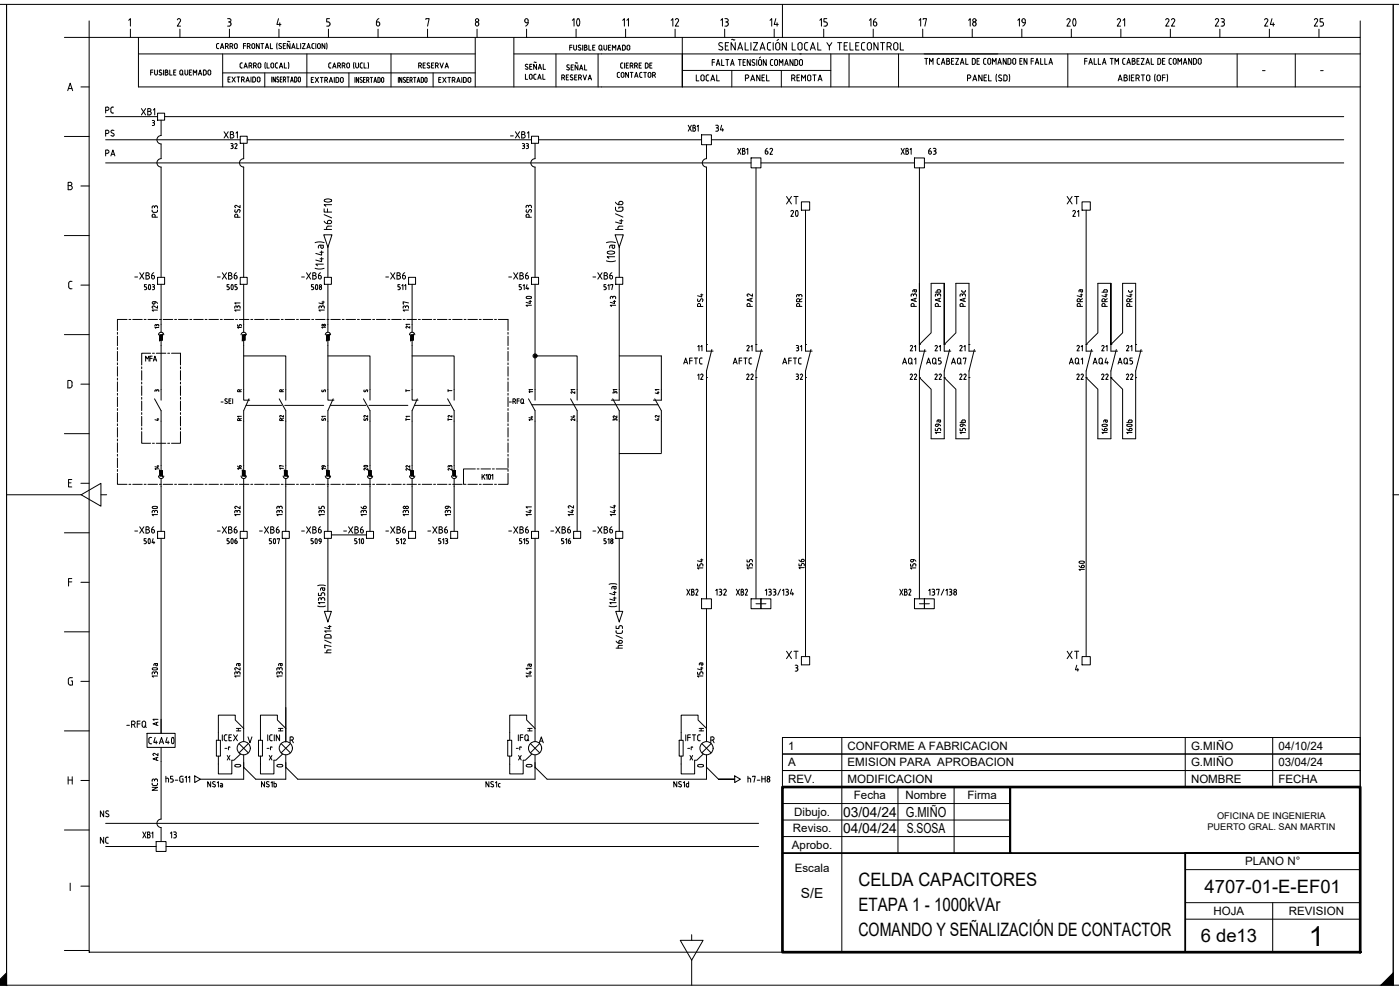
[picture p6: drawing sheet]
<svg xmlns="http://www.w3.org/2000/svg" width="420mm" height="297mm" viewBox="0 0 420 297" stroke-linecap="round" stroke-linejoin="round" font-family="sans-serif">
<defs><g id="words">
<text font-size="8.3" x="392.8" y="283.7">1</text>
<g font-size="7.5">
<text x="168.6" y="9.9">10</text>
<text x="317.5" y="9.9">20</text>
</g>
<text font-size="7.1" x="234.9" y="67">20</text>
<g font-size="6.6">
<text x="30.3" y="43">PS</text>
<text x="161.2" y="93.1" transform="rotate(-90 161.2 93.1)">140</text>
<text x="49" y="156.3" transform="rotate(-90 49 156.3)">130</text>
<text x="327" y="172.5" transform="rotate(-90 327 172.5)">160</text>
<text x="28.9" y="247.3">NS</text>
</g>
<g font-size="6.2">
<text x="41.3" y="88.9">503</text>
<text x="66" y="88.9">505</text>
<text x="91.4" y="88.9">508</text>
<text x="40.9" y="165.1">504</text>
<text x="66" y="165.1">506</text>
<text x="78.7" y="165.1">507</text>
<text x="91" y="165.1">509</text>
<text x="105.1" y="165.1">510</text>
</g>
<g font-size="5.7">
<text x="154.9" y="9.2">9</text>
<text x="200" y="9.2">12</text>
<text x="230" y="9.2">14</text>
<text x="259.6" y="9.2">16</text>
<text x="274.5" y="9.2">17</text>
<text x="289.3" y="9.2">18</text>
<text x="304.1" y="9.2">19</text>
<text x="348.5" y="9.2">22</text>
<text x="363.4" y="9.2">23</text>
<text x="378.2" y="9.2">24</text>
<text x="393.3" y="9.2">25</text>
<text x="234.9" y="199">XT</text>
<text x="318.9" y="199">XT</text>
</g>
<g font-size="5.5">
<text x="257.6" y="265.9">CELDA CAPACITORES</text>
<text x="361.5" y="267.9">4707-01-E-EF01</text>
<text x="257.6" y="273.3">ETAPA 1 - 1000kVAr</text>
<text x="257.6" y="280.7">COMANDO Y SEÑALIZACIÓN DE CONTACTOR</text>
<text x="360.4" y="282.7">6 de13</text>
</g>
<g font-size="5.3">
<text x="219.4" y="9.2" transform="rotate(-90 219.4 9.2)">13</text>
<text x="249.1" y="9.2" transform="rotate(-90 249.1 9.2)">15</text>
<text x="338.3" y="9.2" transform="rotate(-90 338.3 9.2)">21</text>
<text x="234.9" y="62.4">XT</text>
<text x="318.9" y="62.4">XT</text>
<text x="187.7" y="70.2" transform="rotate(-90 187.7 70.2)">h4/G6</text>
<text x="114.7" y="85">-XB6</text>
<text x="151.3" y="85">-XB6</text>
<text x="176.7" y="85">-XB6</text>
<text x="107.6" y="128.1">S2</text>
<text x="111.8" y="142.9" transform="rotate(-90 111.8 142.9)">20</text>
<text x="114.7" y="161.2">-XB6</text>
<text x="127" y="161.2">-XB6</text>
<text x="151.3" y="161.2">-XB6</text>
<text x="164" y="161.2">-XB6</text>
<text x="176.7" y="161.2">-XB6</text>
</g>
<g font-size="4.9">
<text x="189.4" y="9.2" transform="rotate(-90 189.4 9.2)">11</text>
<text x="207.8" y="25.4">LOCAL</text>
<text x="222.6" y="25.4">PANEL</text>
<text x="236.4" y="25.4">REMOTA</text>
<text x="30.3" y="35.3">PC</text>
<text x="41.3" y="35.6">XB1</text>
<text x="205.3" y="40.6">XB1</text>
<text x="213.4" y="40.6">34</text>
<text x="30.3" y="48">PA</text>
<text x="66" y="42.7">XB1</text>
<text x="220.1" y="47.6">XB1</text>
<text x="228.6" y="47.6">62</text>
<text x="269.2" y="47.6">XB1</text>
<text x="277.6" y="47.6">63</text>
<text x="324.6" y="66.3" transform="rotate(-90 324.6 66.3)">21</text>
<text x="226.8" y="93.1" transform="rotate(-90 226.8 93.1)">PA2</text>
<text x="241.7" y="93.1" transform="rotate(-90 241.7 93.1)">PR3</text>
<text x="283.3" y="93.1" transform="rotate(-90 283.3 93.1)">PA3b</text>
<text x="290.7" y="93.1" transform="rotate(-90 290.7 93.1)">PA3c</text>
<text x="326" y="93.1" transform="rotate(-90 326 93.1)">PR4a</text>
<text x="333.4" y="93.1" transform="rotate(-90 333.4 93.1)">PR4b</text>
<text x="340.8" y="93.1" transform="rotate(-90 340.8 93.1)">PR4c</text>
<text x="286.8" y="106.5">21</text>
<text x="42.3" y="109.7">MFA</text>
<text x="203.9" y="110.4">AFTC</text>
<text x="218.7" y="110.4">AFTC</text>
<text x="233.5" y="110.4">AFTC</text>
<text x="269.5" y="110.4">AQ1</text>
<text x="276.9" y="110.4">AQ5</text>
<text x="284.3" y="110.4">AQ7</text>
<text x="319.6" y="110.4">AQ1</text>
<text x="326.7" y="110.4">AQ4</text>
<text x="334.4" y="110.4">AQ5</text>
<text x="94.9" y="128.1">S1</text>
<text x="167.2" y="164.4">516</text>
<text x="226.8" y="172.2" transform="rotate(-90 226.8 172.2)">155</text>
<text x="242.4" y="171.8" transform="rotate(-90 242.4 171.8)">156</text>
<text x="275.9" y="172.2" transform="rotate(-90 275.9 172.2)">159</text>
<text x="205" y="179.9">XB2</text>
<text x="213.4" y="179.9">132</text>
<text x="219.8" y="179.9">XB2</text>
<text x="268.8" y="179.9">XB2</text>
<text x="100.2" y="197.2" transform="rotate(-90 100.2 197.2)">h7/D14</text>
<text x="36.7" y="219.4">-RFQ</text>
<text x="28.9" y="254.4">NC</text>
<text x="41.6" y="252.6">XB1</text>
<text x="49.7" y="252.6">13</text>
</g>
<g font-size="4.4">
<text x="68.1" y="45.9">32</text>
<text x="155.6" y="45.9">33</text>
<text x="48" y="66.3" transform="rotate(-90 48 66.3)">PC3</text>
<text x="154.5" y="88.2">514</text>
<text x="179.9" y="88.2">517</text>
<text x="98.1" y="94.5" transform="rotate(-90 98.1 94.5)">134</text>
<text x="185.6" y="93.1" transform="rotate(-90 185.6 93.1)">143</text>
<text x="275.9" y="93.1" transform="rotate(-90 275.9 93.1)">PA3a</text>
<text x="211.7" y="106.5" transform="rotate(-90 211.7 106.5)">11</text>
<text x="226.5" y="106.5" transform="rotate(-90 226.5 106.5)">21</text>
<text x="241.3" y="106.5" transform="rotate(-90 241.3 106.5)">31</text>
<text x="275.5" y="106.5" transform="rotate(-90 275.5 106.5)">21</text>
<text x="282.9" y="106.5" transform="rotate(-90 282.9 106.5)">21</text>
<text x="325.6" y="106.5" transform="rotate(-90 325.6 106.5)">21</text>
<text x="333" y="106.5" transform="rotate(-90 333 106.5)">21</text>
<text x="340.4" y="106.5" transform="rotate(-90 340.4 106.5)">21</text>
<text x="94.9" y="119.2">S</text>
<text x="107.6" y="119.2">S</text>
<text x="208.1" y="115">12</text>
<text x="223" y="115">22</text>
<text x="237.8" y="115">32</text>
<text x="272" y="115">22</text>
<text x="279.4" y="115">22</text>
<text x="286.8" y="115">22</text>
<text x="322.1" y="115">22</text>
<text x="329.5" y="115">22</text>
<text x="336.9" y="115">22</text>
<text x="82.5" y="127.4">R2</text>
<text x="170" y="127.4">24</text>
<text x="45.2" y="142.2">14</text>
<text x="82.5" y="142.2">17</text>
<text x="98.1" y="155.9" transform="rotate(-90 98.1 155.9)">135</text>
<text x="110.8" y="155.9" transform="rotate(-90 110.8 155.9)">136</text>
<text x="172.9" y="155.9" transform="rotate(-90 172.9 155.9)">142</text>
<text x="185.6" y="155.9" transform="rotate(-90 185.6 155.9)">144</text>
<text x="154.5" y="164.4">515</text>
<text x="179.9" y="164.4">518</text>
<text x="211.7" y="172.2" transform="rotate(-90 211.7 172.2)">154</text>
<text x="48.3" y="219.1" transform="rotate(-90 48.3 219.1)">A1</text>
<text x="48.3" y="229.3" transform="rotate(-90 48.3 229.3)">A2</text>
<text x="48" y="238.5" transform="rotate(-90 48 238.5)">NC3</text>
</g>
<g font-size="4.2">
<text x="253" y="245.1">03/04/24</text>
<text x="271.8" y="245.1">G.MIÑO</text>
<text x="253" y="250">04/04/24</text>
<text x="272.1" y="250">S.SOSA</text>
<text x="240.4" y="269.3">S/E</text>
</g>
<g font-size="4">
<text x="45.2" y="99.8">13</text>
<text x="73.4" y="99.8" transform="rotate(-90 73.4 99.8)">15</text>
<text x="98.4" y="99.8" transform="rotate(-90 98.4 99.8)">18</text>
<text x="123.8" y="99.8" transform="rotate(-90 123.8 99.8)">21</text>
<text x="170" y="119.2">21</text>
<text x="185.9" y="119.2" transform="rotate(-90 185.9 119.2)">31</text>
<text x="195.4" y="119.2">41</text>
<text x="70.2" y="127.4">R1</text>
<text x="120.6" y="127.4">T1</text>
<text x="136.5" y="127.4" transform="rotate(-90 136.5 127.4)">T2</text>
<text x="157.7" y="127.4">14</text>
<text x="185.9" y="127.4" transform="rotate(-90 185.9 127.4)">32</text>
<text x="198.6" y="127.4" transform="rotate(-90 198.6 127.4)">42</text>
<text x="73.4" y="142.2" transform="rotate(-90 73.4 142.2)">16</text>
<text x="95.2" y="142.2">19</text>
<text x="123.8" y="142.2" transform="rotate(-90 123.8 142.2)">22</text>
<text x="136.5" y="142.2" transform="rotate(-90 136.5 142.2)">23</text>
</g>
<g font-size="3.5">
<text x="70.2" y="118.9">R</text>
<text x="82.5" y="118.9">R</text>
<text x="120.6" y="118.9">T</text>
<text x="133.3" y="118.9">T</text>
<text x="157.7" y="118.9">11</text>
<text x="45.2" y="127.4">4</text>
<text x="69.8" y="220.5">H</text>
<text x="82.2" y="220.5">H</text>
<text x="157" y="220.5">H</text>
<text x="208.5" y="220.5">H</text>
<text x="66.3" y="226.1">-r</text>
<text x="79" y="226.1">-r</text>
<text x="153.8" y="226.1">-r</text>
<text x="205.3" y="226.1">-r</text>
<text x="236.6" y="225">1</text>
<text x="254.4" y="225">CONFORME A FABRICACION</text>
<text x="357.4" y="225">G.MIÑO</text>
<text x="383.7" y="225">04/10/24</text>
<text x="236.6" y="230">A</text>
<text x="254.4" y="230">EMISION PARA APROBACION</text>
<text x="357.4" y="230">G.MIÑO</text>
<text x="383.7" y="230">03/04/24</text>
<text x="236.6" y="234.9">REV.</text>
<text x="254.4" y="234.9">MODIFICACION</text>
<text x="256.3" y="239.9">Fecha</text>
<text x="271.8" y="239.9">Nombre</text>
<text x="290.3" y="239.9">Firma</text>
<text x="357.4" y="234.9">NOMBRE</text>
<text x="383.7" y="234.9">FECHA</text>
<text x="238.4" y="244.7">Dibujo.</text>
<text x="238" y="249.7">Reviso.</text>
<text x="237.7" y="254.6">Aprobo.</text>
<text x="238.5" y="261.6">Escala</text>
<text x="373.7" y="259.7">PLANO N°</text>
<text x="364.2" y="274.5">HOJA</text>
<text x="386.8" y="274.5">REVISION</text>
</g>
<text font-size="3.1" x="45.2" y="118.5">3</text>
<g font-size="2.8">
<text x="365.3" y="245.6">OFICINA DE INGENIERIA</text>
<text x="362.4" y="248.9">PUERTO GRAL. SAN MARTIN</text>
</g>
<g font-size="2.6">
<text x="377.8" y="22.6">-</text>
<text x="395.1" y="22.6">-</text>
</g>
</g></defs>
<!-- layer: 0 -->
<g fill="none" stroke="#000" stroke-width=".3">
<path d="M41.6 16.2h101M41.6 11.2v14.9M65.7 13.1h-.5l-.2 .3 .1 1 .6 .2M66.1 14.6l.6-1.5 .5 1.5M66.3 14.2h.7M66.8 16.2v9.9M67.7 13.9l.6-.1 .2-.5-.8-.2v1.5M68.2 13.9l.3 .7M69 13.9l.7-.1 .1-.5-.8-.2v1.5M69.5 13.9l.4 .7M70.4 13.3l.4-.2 .3 .2 .1 .9-.2 .3-.6-.1zM72.1 19.3v.7"/>
<path d="M72.4 18.9h.3M72.4 18.9l-.3 .4M73.1 13.7h.6M73.4 20h.7M73.7 13.1h-.6v1.5M74.2 13.9l.7-.1 .1-.5-.8-.2v1.5M74.7 19.7l.8-.2-.1-.6h-.7v1.5M74.7 13.9l.4 .7M75.2 19.7l.4 .7M75.6 13.5v.7M75.6 13.5l.2-.4h.4l.2 1.1-.4 .4-.4-.4M76.1 19.7l.8-.2-.2-.6h-.6v1.5"/>
<path d="M76.6 19.7l.3 .7M77.5 19.1l.4-.2 .3 .2 .1 .9-.2 .3-.6-.1zM77.8 13.1v1.5l-.9-1.5v1.5M78.3 13.1h.8M78.7 13.1v1.5M79.6 14.6l.5-1.5 .5 1.5M79.6 18.7l-.1 .8 .1 1.1M79.8 14.2h.7M80.1 18.9v1.5h.7M81.2 13.1v1.5h.6M81.4 19.1l.3-.2 .4 .2v.9l-.2 .3-.5-.1zM83.2 12.9l-.2 .7 .2 1.1"/>
<path d="M83.3 18.9h-.4l-.2 .4v.9l.6 .2M83.9 13.7l.4 .2a.41 .41 0 0 1 0 .7 .41 .41 0 0 1-.6-.2M84 20h.7M84.5 13.1l-.7 .1 .1 .5M85 13.7h.5M85.3 18.9v1.5h.7M85.7 13.1h-.7v1.5h.7M86.3 12.5h.3M86.5 18.7l.2 .8-.2 1.1M86.6 12.5h.4M87 13.1v1.5l-.8-1.5v1.5M87.5 14.6l.6-1.5 .5 1.5"/>
<path d="M87.7 14.2h.7M89.1 13.1v1.5h.6M90.2 13.1v1.5M90.7 13.1h.9l-.9 1.5h.9M92.1 14.6l.5-1.5 .5 1.5M92.1 16.2v9.9M92.2 14.2h.8M94.3 13.1h-.5l-.2 .3 .1 1 .6 .2M94.8 13.1v1.5M95.4 13.3l.3-.2 .4 .2v.9l-.2 .3-.5-.1zM97.5 13.1v1.5l-.9-1.5v1.5M98 12.9l.2 .7-.2 1.1"/>
<path d="M99.3 18.9h-.4l-.2 .4v.9l.6 .2M100 20h.7M101.3 19.7h.5M101.8 18.9h-.5v1.5M101.8 18.9l.4 .4-.4 .4M101.9 19.7l.3 .7M102.7 19.7h.4M103.1 18.9h-.4v1.5M103.1 18.9l.4 .4-.4 .4M103.2 19.7l.3 .7M104.1 19.1l.4-.2 .3 .2 .1 .9-.2 .3-.6-.1zM106.3 18.7l-.2 .8 .2 1.1"/>
<path d="M106.7 18.9l.1 1.3 .4 .2 .3-.2 .1-1.3M108.8 18.9h-.5l-.2 .4 .1 .9 .6 .2M109.3 18.9v1.5h.6M110.4 18.7l.2 .8-.2 1.1M117.3 16.2v9.9M125.6 19.7l.8-.2-.1-.6h-.7v1.5M126.2 19.7l.3 .7M127 19.6h.5M127.7 18.9h-.7v1.5h.7M128.8 19.8a.42 .42 0 0 1 0 .6 .42 .42 0 0 1-.6-.2M128.9 19l-.5-.1-.2 .2 .1 .3 .5 .4M129.5 19.6h.5"/>
<path d="M130.2 18.9h-.7v1.5h.7M130.7 19.7h.4M131.1 18.9h-.4v1.5M131.1 18.9l.4 .4-.4 .4M131.2 19.7l.3 .7M132 18.9l.5 1.5 .6-1.5M133.7 20h.7M142.6 11.2v14.9M154.2 16.2h254M171 14.2h.7M171.7 13.6h-.7v1.5M172.2 13.6v1.2l.4 .2 .4-.4v-1"/>
<path d="M173.5 14.9l.5 .2M173.9 13.6l-.4 .4 .8 .6-.3 .4M173.9 13.5l.4 .1M174.9 13.6v1.5M175.4 14.2h.4M175.8 13.6h-.4v1.5h.4M175.8 14.2l.4 .4-.4 .4M175.8 13.5l.3 .4-.3 .3M176.7 13.6v1.5h.7M177.9 14.2h.5M178.6 13.6h-.7v1.5h.7M179.8 13.7l.4-.2 .3 .2 .1 .9-.2 .4-.6-.2z"/>
<path d="M180.3 14.7l.5 .4M181.3 13.6v1.2l.4 .2 .3-.2 .1-1.2M182.6 14.2h.5M183.3 13.6h-.7v1.5h.7M183.8 15.1v-1.5l.5 .8 .5-.8v1.5M185.3 15.1l.5-1.5 .5 1.5M185.4 14.6h.8M187.2 13.6h-.4v1.5h.4M187.2 13.5l.5 .5M187.7 14l-.1 .8-.4 .2M188.2 13.7l.4-.2 .4 .2v.9l-.2 .4-.6-.2zM204.8 11.2v14.9v-9.9"/>
<path d="M249.3 16.2v9.9M254.8 16.2v9.9M269.7 16.2v9.9M320.5 16.2v9.9M371.3 16.2v9.9M388.7 16.2v9.9M45.2 21.7h.7M45.9 21h-.7v1.5M46.4 21v1.1M46.4 22.1l.4 .4 .4-.4M47.2 21v1.1M47.9 21.7l.5 .2a.42 .42 0 0 1 0 .6 .42 .42 0 0 1-.7-.1"/>
<path d="M48.3 36.1l.1 4.6a1.27 1.27 0 0 0-1.3 1.2 1.27 1.27 0 0 0 1.2 1.3l.1 4.4a1.26 1.26 0 0 0-1.3 1.3 1.26 1.26 0 0 0 1.3 1.2l-.1 33.1M48.5 21.1h-.7l.2 .5M49.1 21v1.5M49.6 21l.7 .2v.3l-.3 .2 .4 .4-.2 .4h-.6zM49.6 21.7h.4M50.9 21v1.5h.7M52.1 21.7h.5M52.8 21h-.7v1.5h.7M54 21.4v.7M54 21.4l.4-.4 .4 .4M54 22.1l.4 .4 .4-.4M54.6 22.2l.4 .3"/>
<path d="M54.8 21.4v.7M55.5 21v1.1M55.5 22.1l.4 .4 .4-.4M56.3 21v1.1M56.8 21.7h.5M57.5 21h-.7v1.5h.7M58 22.5v-1.5l.5 .9 .5-.9v1.5M59.5 22.5l.5-1.5 .5 1.5M59.7 22.1h.7M61 21l.8 .2 .1 .9-.2 .3-.7 .1zM62.4 21.4v.7M62.4 21.4l.4-.4 .4 .4"/>
<path d="M62.4 22.1l.4 .4 .4-.4M63.2 21.4v.7M66.8 21.9h75.8M68.4 23.8h.5M69.1 23.1h-.7v1.5h.7M69.6 23.1l1 1.5M70.6 23.1l-1 1.5M71.1 23.1h.9M71.5 23.1v1.5M72.1 20l.3 .4M72.4 20.4h.3M72.5 23.9h.6l.2-.6-.8-.2v1.5"/>
<path d="M73 23.9l.3 .7M73.2 20.4l.5-1.5 .5 1.5M73.8 24.6l.5-1.5 .5 1.5M74 24.2h.7M75.3 23.1v1.5M75.8 23.1l.8 .2 .1 .8-.2 .4-.7 .1zM77.2 23.5v.7M77.2 23.5l.4-.4 .4 .4M77.2 24.2l.4 .4 .4-.4M78 23.5v.7M79.5 21.9v4.2M81.6 23.1v1.5"/>
<path d="M82.6 23.1v1.5l-.6-1.5v1.5M83.2 23.8l.5 .6-.2 .2-.5-.1M83.3 23.1l.3 .1M83.3 23.1l-.2 .3 .1 .3M83.8 20.4l.5-1.5 .6 1.5M84.1 23.8h.4M84.6 23.1h-.5v1.5h.5M85 23.9l.7-.2-.1-.5-.6-.1v1.5M85.4 23.9l.3 .7M86.1 23.1h.7M86.5 23.1v1.5M87.2 24.6l.4-1.5 .4 1.5"/>
<path d="M87.3 24.2h.6M89.1 23.6v.6M89.1 23.6l-.2-.4-.5-.1v1.5l.5-.1 .2-.4M89.5 23.5v.7M89.5 23.5l.3-.4 .4 .4M89.5 24.2l.3 .4 .4-.4M90.2 23.5v.7M93.4 23.9h.5M94.1 23.2h-.7v1.5h.7M94.6 23.2l1 1.5M95.6 23.2l-1 1.5M96.1 23.2h.9"/>
<path d="M96.5 23.2v1.5M97.5 24.1l.7-.3-.1-.5-.6-.1v1.5M98 24.1l.3 .6M98.8 24.7l.5-1.5 .5 1.5M99 24.3h.7M99.8 20.4l.6-1.5 .5 1.5M100.3 23.2v1.5M100.8 23.2l.8 .3 .1 .8-.2 .4h-.7zM102.2 23.4l.4-.2 .4 .2v.9l-.2 .4-.6-.2zM104.7 21.9v4.2M106.5 23.2v1.5M107.6 23.2v1.5l-.6-1.5v1.5"/>
<path d="M108 24.6l.4 .1M108.3 23.2l-.2 .5 .6 .5-.3 .5M108.3 23.2l.3 .1M109.1 23.9h.4M109.6 23.2h-.5v1.5h.5M110 24.1l.7-.3-.1-.5-.6-.1v1.5M110.4 24.1l.3 .6M111.1 23.2h.7M111.5 23.2v1.5M112.2 24.7l.4-1.5 .4 1.5M112.3 24.3h.6M113.4 23.2l.5 .1 .2 .4-.1 .8-.3 .2h-.3z"/>
<path d="M114.7 23.3h.3l.2 .3-.1 .9-.3 .2-.3-.4zM119.5 23.2v1.5M120.6 23.2v1.5l-.6-1.5v1.5M121 24.6l.4 .1M121.3 23.2l-.2 .5 .6 .5-.3 .5M121.3 23.2l.3 .1M122.1 23.9h.4M122.6 23.2h-.5v1.5h.5M123 24.1h.4M123.4 23.2h-.4v1.5M123.4 23.2l.3 .2v.4l-.3 .3 .3 .6M124.1 23.2h.7"/>
<path d="M124.5 23.2v1.5M125.2 24.7l.4-1.5 .4 1.5M125.3 24.3h.6M126.4 23.2l.7 .3v1l-.4 .2h-.3zM127.7 23.3h.3l.2 .3-.1 .9-.3 .2-.3-.4zM130 21.9v4.2M131.7 23.9h.5M132.4 23.2h-.7v1.5h.7M132.9 23.2l1 1.5M133.6 20.4l.5-1.5 .5 1.5M133.9 23.2l-1 1.5M134.4 23.2h.8"/>
<path d="M134.8 23.2v1.5M135.7 24.1l.7-.1 .1-.6-.8-.2v1.5M136.2 24.1l.4 .6M137.1 24.7l.5-1.5 .5 1.5M137.2 24.3h.7M138.6 23.2v1.5M139.1 23.2l.8 .3v.8l-.2 .4h-.6zM140.5 23.4l.4-.2 .3 .2 .1 .9-.2 .4-.6-.2zM180.5 26.1h227.7M204.8 21.1h29.7v5M219.6 21.1v5M234.5 21.1h14.8"/>
<path d="M73.1 43v4.6a1.26 1.26 0 0 0-1.2 1.3 1.26 1.26 0 0 0 1.2 1.2v33.1M160.6 43v4.6a1.26 1.26 0 0 0-1.3 1.3 1.26 1.26 0 0 0 1.3 1.2v33.1M210.5 40.5h3v2.9h-3zM212 43.4v4.2a1.26 1.26 0 0 0-1.2 1.3 1.26 1.26 0 0 0 1.2 1.2v53.3M225.4 47.4h3v3h-3zM226.9 50.4v53M274.4 47.4h3v3h-3zM275.9 50.4v53l3.5-3.5v-14.9M97.2 70.4h2.4l-1.2 3.8zM98.4 74.2v9M184.6 70.4h2.5l-1.3 3.8zM185.8 74.2v9"/>
<path d="M241.7 63.1v40.3M326 63.1v40.3l3.5-3.5v-14.9M48.3 85.3v12M73.1 85.3v12M98.4 85.3v12M123.7 85.3v12M160.6 85.3v31.6M185.8 85.3v31.6M286.9 85v14.9l-3.5 3.5v-18.4v18.4M290.8 85v18.4M336.9 85v14.9l-3.5 3.5v-18.4v18.4M340.8 85v18.4"/>
<path d="M48.3 103.6v13.3M73.1 106.8h12.7v10.1M73.1 103.6v13.3M98.4 106.8h12.6v10.1M98.4 103.6v13.3M123.7 106.8h12.6v10.1M123.7 103.6v13.3M160.6 106.8h12.6v10.1M185.8 106.8h12.7v10.1M212 105.4h2M212 113.3v66.4M213.6 104.9l-1.6 6.4"/>
<path d="M226.9 105.4h2M226.9 113.3v66.4M228.5 104.9l-1.6 6.4M241.7 105.4h2M241.7 113.3v83.7M243.4 104.9l-1.7 6.4M290.8 113.3v18.3h-3.9v-14.8l-3.5-3.5v18.3h-4v-14.8l-3.5-3.5v66.4M290.8 105.4h2M292.4 104.9l-1.6 6.4M340.8 113.3v18.3h-3.9v-14.8l-3.5-3.5v18.3h-3.9v-14.8l-3.5-3.5v83.7M340.8 105.4h2M48.3 126.4v13.2"/>
<path d="M73.1 126.4v13.2M85.8 126.4v13.2M98.4 126.4v13.2M111 126.4v13.2M123.7 126.4v13.2M136.3 126.4v13.2M159.6 121.4h37.9M160.6 126.4v33M173.2 126.4v33M185.8 126.4v33M185.8 136.1h12.7M198.5 126.4v9.4"/>
<path d="M48.3 146v13.4M73.1 146v13.4M85.8 146v13.4M98.4 146v13.4M111 146v13.4M123.7 146v13.4M136.3 146v13.4M48.3 161.5v58.5M73.1 161.5v61M85.8 161.5v61.1M98.4 161.5v21.9M99.5 160.5h10.5"/>
<path d="M160.6 161.5v61M185.8 161.5v21.9M210.5 179.7h3v2.9h-3zM225.4 179.7h3v2.9h-3zM228.4 179.7h3v2.9h-3zM274.4 179.7h3v2.9h-3zM277.4 179.7h3v2.9h-3zM97.3 183.4h2.2l-1.1 3.2zM184.8 183.4h2.1l-1.1 3.2zM212 182.6v39.9M226.9 181.2h3M275.9 181.2h3"/>
<path d="M73.1 218.6l-2.5-2.6v-1.4h-5.1v7.5M85.8 218.6l-2.6-2.6v-1.4h-5v7.5M160.6 218.6l-2.5-2.6v-1.4h-5.1v7.5M212 218.6l-2.5-2.6v-1.4h-5.1v7.5M48.3 228.5l.1 17.3a1.26 1.26 0 0 0-1.3 1.2 1.26 1.26 0 0 0 1.3 1.3M49.8 233.5h.6l.2 .3M49.8 232.9v1.8M50.6 233.8v.9M51.9 232.9h-.7v.8h.6l.2 .6M52 234.3l-.2 .3-.6 .1M52.6 234.1h.8M54.9 232.9l-.7 .1-.2 .4v1l.9 .3v-1h-.2"/>
<path d="M55.5 233.3l.4-.4v1.8M56.5 233.3l.4-.4v1.8M58.4 232.8l1.8 1-1.8 1zM64.9 222.1h1.2v4.8h-1.2zM71.7 223.1l2.8 2.8M72.2 226.2l-2 1.9h-.6v4.1h-4.1v-5.3M73.1 226.5v7.3h-12.9M74.5 223.1l-2.8 2.8M77.6 222.1h1.2v4.8h-1.2zM84.4 223.1l2.8 2.8M84.8 226.2l-2 1.9h-.6v4.1h-4v-5.3M85.8 226.5v7.3h-9l-3.7-3.6"/>
<path d="M87.2 223.1l-2.8 2.8M152.4 222.1h1.2v4.8h-1.2zM159.2 223.1l2.8 2.8M159.6 226.2l-2 1.9h-.6v4.1h-4v-5.3M160.6 226.5v7.3h-71.2l-3.6-3.6M162 223.1l-2.8 2.8M203.8 222.1h1.2v4.8h-1.2zM210.6 223.1l2.8 2.8M211.1 226.2l-2 1.9h-.6v4.1h-4.1v-5.3M212 226.5v7.3h-47.8l-3.6-3.6M212 230.2l3.6 3.6M213.4 223.1l-2.8 2.8"/>
<path d="M220.5 232.8l1.7 1-1.7 1zM220.5 233.8h-4.9h4.9M224.5 233.5h.6l.2 .3M224.5 232.9v1.8M225.3 233.8v.9M225.9 233.1v-.2h.8l-.4 1.8M227.2 234.1h.8M228.6 232.9v1.8M228.6 233.7h1M229.6 232.9v1.8M230.2 234.3a.43 .43 0 0 1 .4-.6 .43 .43 0 0 1 .4 .6M230.2 234.3l.4 .4 .4-.4"/>
<path d="M46.9 252.5h2.9v3h-2.9z"/>
<circle cx="160.6" cy="106.8" r=".6"/>
<circle cx="160.6" cy="106.8" r=".37"/>
<circle cx="160.6" cy="106.8" r=".18"/>
<circle cx="73.1" cy="224.5" r="1.98"/>
<circle cx="85.8" cy="224.5" r="1.98"/>
<circle cx="160.6" cy="224.5" r="1.98"/>
<circle cx="212" cy="224.5" r="1.98"/>
<circle cx="230.6" cy="233.3" r=".39"/>
</g>
<!-- layer: AUXILIAR -->
<g fill="none" stroke="#000" stroke-width=".3">
<path d="M31.7 35h15.6M49.4 35h353.9M31.7 41.9h40.4M31.7 48.9h193.7M74.2 41.9h85.3M161.6 41.9h48.9M213.5 41.9h189.8M228.4 48.9h46M277.4 48.9h125.9M35.2 99.7v.6M38.1 95.8h-2.9v3.4M38.7 95.8h.6"/>
<path d="M39.8 95.8h2.9M43.3 95.8h.5M49 95.8h2.8M52.4 95.8h.6M53.6 95.8h2.8M57 95.8h.6M58.1 95.8h2.9M61.6 95.8h.5M62.7 95.8h2.9M66.1 95.8h.6M67.3 95.8h2.8M75.3 95.8h.5"/>
<path d="M76.4 95.8h2.9M79.8 95.8h.6M81 95.8h2.8M84.4 95.8h.6M85.6 95.8h2.8M89 95.8h.6M90.1 95.8h2.9M99.3 95.8h2.8M102.7 95.8h.6M103.8 95.8h2.9M107.3 95.8h.5M108.4 95.8h2.9"/>
<path d="M111.8 95.8h.6M113 95.8h2.8M116.4 95.8h.6M117.6 95.8h2.8M125.6 95.8h.5M126.7 95.8h2.9M130.1 95.8h.6M131.3 95.8h2.8M134.7 95.8h.6M135.8 95.8h2.9M139.3 95.8h.5M140.4 95.8h2.9"/>
<path d="M143.8 95.8h.6M145 95.8h2.8M148.4 95.8h.6M149.6 95.8h2.9v3.4M152.5 99.7v.6M35.2 100.9v2.8M35.2 104.3v.6M35.2 105.4v2.9M35.2 108.9v.5M35.2 110v2.9M35.2 113.4v.6M35.2 114.6v2.8"/>
<path d="M35.2 118v.6M35.2 119.2v2.8M42.5 111.2v2.9M42.5 114.6v.6M42.5 115.8v2.8M42.5 119.2v.6M46.9 106h2.9M50.3 106h.6M51.5 106h2.7v3.5M54.2 110.1v.5M54.2 111.2v2.9M54.2 114.6v.6"/>
<path d="M54.2 115.8v2.8M54.2 119.2v.6M152.5 100.9v2.8M152.5 104.3v.6M152.5 105.4v2.9M152.5 108.9v.5M152.5 110v2.9M152.5 113.4v.6M152.5 114.6v2.8M152.5 118v.6M152.5 119.2v2.8M35.2 122.6v.6"/>
<path d="M35.2 123.7v2.9M35.2 127.2v.5M35.2 128.3v2.9M35.2 131.7v.6M35.2 132.9v2.8M35.2 136.3v.6M35.2 137.4v2.9M42.5 129.5v3.5h2.7M42.5 120.4v2.8M42.5 123.8v.6M42.5 124.9v2.9M42.5 128.4v.5"/>
<path d="M45.8 133h.5M46.9 133h2.9M50.3 133h.6M54.2 129.5v3.5h-2.7M54.2 120.4v2.8M54.2 123.8v.6M54.2 124.9v2.9M54.2 128.4v.5M152.5 122.6v.6M152.5 123.7v2.9M152.5 127.2v.5M152.5 128.3v2.9"/>
<path d="M152.5 131.7v.6M152.5 132.9v2.8M152.5 136.3v.6M152.5 137.4v2.9M35.2 142v3.3h2.9M35.2 140.9v.5M38.7 145.3h.6M39.8 145.3h2.9M43.3 145.3h.5M44.4 145.3h2.9M47.8 145.3h.6M49 145.3h2.8"/>
<path d="M52.4 145.3h.6M53.6 145.3h2.8M57 145.3h.6M58.1 145.3h2.9M61.6 145.3h.5M62.7 145.3h2.9M66.1 145.3h.6M67.3 145.3h2.8M70.7 145.3h.6M71.8 145.3h2.9M75.3 145.3h.5M76.4 145.3h2.9"/>
<path d="M79.8 145.3h.6M81 145.3h2.8M84.4 145.3h.6M85.6 145.3h2.8M89 145.3h.6M90.1 145.3h2.9M93.6 145.3h.5M94.7 145.3h2.9M98.1 145.3h.6M99.3 145.3h2.8M102.7 145.3h.6M103.8 145.3h2.9"/>
<path d="M107.3 145.3h.5M108.4 145.3h2.9M111.8 145.3h.6M113 145.3h2.8M116.4 145.3h.6M117.6 145.3h2.8M121 145.3h.6M122.1 145.3h2.9M125.6 145.3h.5M126.7 145.3h2.9M130.1 145.3h.6M131.3 145.3h2.8"/>
<path d="M134.7 145.3h.6M135.8 145.3h2.9M139.3 145.3h.5M140.4 145.3h2.9M142.6 140.7h-3.5v4.6M143.2 140.7h.6M143.8 145.3h.6M144.4 140.7h2.8M145 145.3h2.8M147.8 140.7h.6M148.4 145.3h.6M148.9 140.7h3.6"/>
<path d="M152.5 142v3.3h-2.9M152.5 140.9v.5M31.7 254h15.2M31.7 247h196M49.8 254h177.9M408.2 285.7h.1"/>
</g>
<!-- layer: COTAS -->
<g fill="none" stroke="#000" stroke-width=".3">
<path d="M166.9 16.2v9.9M216 13.7l.7 .4a.55 .55 0 0 1 .1 .8 .55 .55 0 0 1-.9 0l-.2-.1M216.8 12.9a.58 .58 0 0 0-.8-.1 .58 .58 0 0 0 0 .9M217.7 13.8h.7M218.7 12.8h-1v2.2h1M220.5 11.9h-.9M220.7 12.8v2.2l-1.3-2.2v2.2M221.4 15l.7-2.2 .8 2.2M221.6 14.4h1.1M223.6 12.8v2.2h1M225.4 12.8v2.2M226.1 12.8h1.3l-1.3 2.2h1.3"/>
<path d="M228.1 15l.7-2.2 .8 2.2M228.3 14.4h1.1M231.3 12.8h-.7l-.3 .5 .1 1.4 .9 .3M232.1 12.8v2.2M233 13l.4-.2 .5 .2 .1 1.4a.62 .62 0 0 1-.6 .6 .62 .62 0 0 1-.6-.6zM233.7 11.8l-.5 .4M236 12.8v2.2l-1.2-2.2v2.2M237.7 12.8v2.2h1M240.7 13.4v1M240.7 13.4a.62 .62 0 0 0-.6-.6 .62 .62 0 0 0-.6 .6v1a.62 .62 0 0 0 .6 .6 .62 .62 0 0 0 .6-.6M242.4 12.8h-.7l-.2 .5v1.4l.9 .3M243.2 15l.7-2.2 .8 2.2"/>
<path d="M243.4 14.4h1.1M245.4 12.8v2.2h1M248.2 12.8l.7 1.1 .7-1.1M248.9 13.9v1.1M251.4 12.8h1.2M252 12.8v2.2M253.3 13.8h.8M254.3 12.8h-1v2.2h1M255.1 12.8v2.2h1M256.8 13.8h.8M257.8 12.8h-1v2.2h1M259.1 15h.4"/>
<path d="M259.1 12.8h.4M259.1 12.8l-.5 .2v.3v1.4l.5 .3M260.5 13l.4-.2 .5 .2 .1 1.4a.62 .62 0 0 1-.6 .6 .62 .62 0 0 1-.6-.6zM263.5 12.8v2.2l-1.2-2.2v2.2M264.2 12.8h1.3M264.9 12.8v2.2M266.2 14h.7a.61 .61 0 0 0 .6-.6 .61 .61 0 0 0-.7-.6h-.6v2.2M267 14l.5 1M269.5 13.4v1M269.5 13.4a.62 .62 0 0 0-.7-.6 .62 .62 0 0 0-.6 .6v1a.64 .64 0 0 0 .6 .6 .64 .64 0 0 0 .7-.6M270.2 12.8v2.2h1M408.2 285.7h.1"/>
</g>
<!-- layer: TEXTO -->
<g fill="none" stroke="#000" stroke-width=".3">
<path d="M157.8 19.9l.5 .3a.41 .41 0 0 1 0 .6 .41 .41 0 0 1-.7-.2M158.4 19.4h-.7l.1 .5M159 20h.5M159.7 19.3h-.7v1.5h.7M160.3 18.7h.3M160.6 18.7h.3M161 19.3v1.5l-.8-1.5v1.5M163 19.3v1.5h.7M170.4 19.5h.4M170.4 19.5l-.3 .4 .6 .5M172.1 19.5h-.7v1.5h.7M173.4 18.9h-.7"/>
<path d="M173.4 19.5v1.5l-.8-1.5v1.5M175.5 19.5v1.5h.6M186.6 18.9h.3M186.6 18.9l-.3 .4v.9l.3 .2M187.4 18.9v1.5M187.9 19.6h.5M188.6 18.9h-.7v1.5h.7M189.1 19.8l.7-.1 .1-.6-.8-.2v1.5M189.6 19.8l.4 .6M190.5 19.8l.6-.1 .1-.6-.7-.2v1.5M191 19.8l.3 .6M191.8 19.6h.5"/>
<path d="M192.5 18.9h-.7v1.5h.7M194.1 18.9h-.4v1.5h.4M194.1 18.9l.4 .5M194.5 19.4v.6M194.5 20l-.4 .4M195 19.6h.5M195.7 18.9h-.7v1.5h.7M213.7 18.7h.7M214.4 17.9h-.7v1.7M215 19.6l.5-1.7 .5 1.7M215.1 19.2h.8M216.6 17.9v1.7h.7"/>
<path d="M217.8 17.9h.9M218.3 17.9v1.7M219.3 19.6l.5-1.7 .5 1.7M219.4 19.2h.8M221.6 17.9h.9M222 17.9v1.7M223 18.7h.5M223.7 17.9h-.7v1.7h.7M225.1 17.9v1.7l-.8-1.7v1.7M225.9 18.6l.5 .3a.46 .46 0 0 1 0 .7 .46 .46 0 0 1-.7-.2M226.5 18a.45 .45 0 0 0-.7 0 .45 .45 0 0 0 .1 .6M227.1 17.9v1.7"/>
<path d="M227.9 17.9a.46 .46 0 0 1 .7 .4v.9a.46 .46 0 0 1-.5 .4 .46 .46 0 0 1-.5-.4zM228.3 17.1l-.4 .3M230 17.9v1.7l-.9-1.7v1.7M231.9 17.9h-.5l-.2 .4 .1 1.1 .6 .2M232.7 17.9a.46 .46 0 0 1 .7 .4v.9a.46 .46 0 0 1-.5 .4 .46 .46 0 0 1-.4-.4zM233.9 19.6v-1.7l.5 1 .5-1v1.7M235.5 19.6l.5-1.7 .6 1.7M235.6 19.2h.8M238 17.9v1.7l-.9-1.7v1.7M239.4 18.4v.7M239.4 18.4l-.2-.5h-.7v1.7h.7l.2-.5M240.2 17.9a.46 .46 0 0 1 .7 .4v.9a.46 .46 0 0 1-.5 .4 .46 .46 0 0 1-.5-.4z"/>
<path d="M277.5 17.5h.9M278 17.5v1.8M279 19.3v-1.8l.5 1 .5-1v1.8M281.3 18v1.1l.7 .2M281.7 17.5h.3M281.7 17.5l-.4 .5M282.5 19.3l.6-1.8 .5 1.8M282.7 18.8h.7M284.1 17.5l.8 .2v.4l-.3 .2a.5 .5 0 0 1 .4 .5 .5 .5 0 0 1-.4 .5h-.5zM284.1 18.3h.5M285.6 18.3h.5M286.3 17.5h-.7v1.8h.7"/>
<path d="M286.8 17.5h.9l-.9 1.8h.9M288.2 19.3l.6-1.8 .5 1.8M288.4 18.8h.7M289.8 17.5v1.8h.8M291.8 17.5l.8 .3 .1 1-.2 .4-.7 .1zM293.2 18.3h.6M293.9 17.5h-.7v1.8h.7M295.2 18v.9M295.2 18.9l.2 .3 .5 .1M295.6 17.5h.3M295.6 17.5l-.4 .5M296.7 17.6a.46 .46 0 0 1 .6 .4v.8a.46 .46 0 0 1-.4 .5 .46 .46 0 0 1-.5-.5z"/>
<path d="M297.9 19.3v-1.8l.5 1 .5-1v1.8M299.5 19.3l.5-1.8 .5 1.8M299.6 18.8h.8M302 17.5v1.8l-.9-1.8v1.8M302.5 17.5l.8 .3 .1 1-.2 .4-.7 .1zM304.2 17.6a.46 .46 0 0 1 .6 .4v.8a.46 .46 0 0 1-.4 .5 .46 .46 0 0 1-.5-.5zM306.1 18.3h.5M306.8 17.5h-.7v1.8h.7M308.2 17.5v1.8l-.9-1.8v1.8M309.5 18.3h.7M310.2 17.5h-.7v1.8M310.7 19.3l.5-1.8 .6 1.8"/>
<path d="M310.9 18.8h.7M312.3 17.5v1.8h.7M313.6 17.5v1.8h.7M314.8 19.3l.5-1.8 .6 1.8M315 18.8h.7M325.5 18.3h.7M326.2 17.5h-.7v1.8M326.8 19.3l.5-1.8 .6 1.8M326.9 18.8h.8M328.4 17.5v1.8h.7M329.6 17.5v1.8h.7M330.9 19.3l.5-1.8 .5 1.8"/>
<path d="M331 18.8h.8M333.2 17.5h.9M333.7 17.5v1.8M334.6 19.3v-1.8l.6 1 .5-1v1.8M336.9 18l.1 1.1 .7 .2M337.3 17.5h.4M337.3 17.5l-.3 .5M338.2 19.3l.5-1.8 .6 1.8M338.3 18.8h.8M339.8 18.3h.4M340.2 17.5h-.4v1.8h.4a.5 .5 0 0 0 .5-.5 .5 .5 0 0 0-.5-.5M340.2 17.5l.4 .4-.4 .4"/>
<path d="M341.2 18.3h.6M341.9 17.5h-.7v1.8h.7M342.5 17.5h.9l-.9 1.8h.9M343.9 19.3l.5-1.8 .6 1.8M344 18.8h.8M345.5 17.5v1.8h.7M347.9 17.5l.4 .3 .1 1-.3 .4-.6 .1v-1.8h.4M348.9 18.3h.5M349.6 17.5h-.7v1.8h.7M350.9 18v.9M350.9 18.9l.2 .3 .5 .1M351.3 17.5h.3"/>
<path d="M351.3 17.5l-.4 .5M352.1 18.8v-.8a.46 .46 0 0 1 .5-.5 .46 .46 0 0 1 .4 .5v.8M352.1 18.8a.46 .46 0 0 0 .5 .5 .46 .46 0 0 0 .4-.5M353.5 19.3v-1.8l.6 1 .5-1v1.8M355.1 19.3l.6-1.8 .5 1.8M355.3 18.8h.7M357.6 17.5v1.8l-.9-1.8v1.8M358.6 17.5l.4 .3 .1 1-.3 .4-.6 .1v-1.8h.4M359.6 18.8v-.8a.46 .46 0 0 1 .5-.5 .46 .46 0 0 1 .4 .5v.8M359.6 18.8a.46 .46 0 0 0 .5 .5 .46 .46 0 0 0 .4-.5M157.7 22.3v1.5h.7M158.9 22.7l.4-.4 .4 .4"/>
<path d="M158.9 23.4l.4 .4 .4-.4M158.9 22.7v.7M159.7 22.7v.7M160.2 22.7v.7M160.2 23.4l.4 .4M160.6 23.8h.3M160.6 22.3h.3M160.6 22.3l-.4 .3M161.4 23.8l.5-1.5 .5 1.5M161.5 20.8l.5-1.5 .5 1.5M161.5 23.4h.8M161.6 20.4h.8"/>
<path d="M162.9 22.3v1.5h.7M168.6 23.3h.6l.2-.6-.8-.2v1.5M169.1 23.3l.3 .7M169.9 23.2h.6M170.6 22.5h-.7v1.5h.7M170.7 20.4a.42 .42 0 0 1 0 .6 .42 .42 0 0 1-.6-.2M171.1 23.8l.5 .2M171.3 23.1l.7 .5-.3 .4M171.4 20.2h.5M171.5 22.5h.4M171.5 22.5l-.3 .2 .1 .4M172.5 23.2h.5"/>
<path d="M173.1 22.5h-.6v1.5h.6M173.7 23.3h.6l.1-.6-.7-.2v1.5M173.9 21l.5-1.5 .5 1.5M174.1 20.6h.7M174.2 23.3l.3 .7M175 22.5l.5 1.5 .5-1.5M176.5 24l.5-1.5 .5 1.5M176.7 23.6h.7M185.3 22.1v.9l.6 .2M185.9 21.7l-.4 .1-.2 .3M186.5 21.9l.3-.2 .4 .2 .1 .9-.2 .4-.6-.2zM186.6 20.4h.3"/>
<path d="M188.6 21.7v1.5l-.8-1.5v1.5M189.1 21.7h.9M189.5 21.7v1.5M190.5 23.2l.5-1.5 .5 1.5M190.6 22.8h.7M192 22.1l.1 .9 .6 .2M192.7 21.7l-.5 .1-.2 .3M193.2 21.7h.8M193.6 21.7v1.5M194.5 22.1v.7M194.5 22.1l.2-.3h.4l.2 1-.4 .4-.4-.4M195.9 22.6l.6-.1 .1-.6-.7-.2v1.5"/>
<path d="M196.4 22.6l.3 .6M290.4 23.5h.5a.5 .5 0 0 0 .5-.5 .5 .5 0 0 0-.5-.5h-.5v1.8M292 24.3l.5-1.8 .6 1.8M292.1 23.8h.9M294.7 22.5v1.8l-1-1.8v1.8M295.3 23.3h.6M296.1 22.5h-.8v1.8h.8M296.7 22.5v1.8h.8M299.1 22.3l-.2 .8 .2 1.4M300.5 23.5a.49 .49 0 0 1-.1 .8 .49 .49 0 0 1-.7-.2M300.6 22.6a.46 .46 0 0 0-.7-.1 .46 .46 0 0 0 0 .7l.5 .3M302.2 23v.7"/>
<path d="M302.3 23l-.3-.4-.7-.1v1.8l.7-.1 .3-.5M302.8 22.3l.2 .8-.2 1.4M335.6 24.3l.6-1.8 .6 1.8M335.7 23.8h.9M337.4 22.5l.8 .2v.4l-.3 .2a.5 .5 0 0 1 .4 .5 .5 .5 0 0 1-.4 .5h-.5zM337.4 23.3h.4M338.9 22.5v1.8M339.5 23.3h.6M340.3 22.5h-.8v1.8h.8M340.9 23.5h.5a.5 .5 0 0 0 .5-.5 .5 .5 0 0 0-.5-.5h-.5v1.8M341.5 23.5l.4 .8M342.5 22.5h1"/>
<path d="M343 22.5v1.8M345.1 23v.8M345.1 23a.5 .5 0 0 0-.5-.5 .5 .5 0 0 0-.5 .5v.8a.51 .51 0 0 0 .5 .5 .51 .51 0 0 0 .5-.5M346.7 22.3l-.2 .8 .2 1.4M347.3 23v.8M347.3 23a.5 .5 0 0 1 .5-.5 .5 .5 0 0 1 .5 .5v.8a.49 .49 0 0 1-.5 .5 .49 .49 0 0 1-.5-.5M348.8 23.3h.9M349.7 22.5h-.9v1.8M350.2 22.3l.2 .8-.2 1.4M229.7 177.2l.4-.4v1.8M230.7 176.8l.7 .2v.4l-.3 .2M230.8 177.6h.3"/>
<path d="M231.1 177.6l.3 .2v.6l-.7 .2M232.1 176.8l.7 .2v.4l-.4 .2M232.2 177.6h.2M232.4 177.6l.4 .2v.6l-.7 .2M234.2 176.8l-.8 1.8M234.8 177.2l.4-.4v1.8M235.8 176.8l.7 .2v.4l-.3 .2M236 177.6h.2M236.2 177.6l.3 .2v.6l-.7 .2M237.6 176.8l-.4 1.4h1M237.9 177.8v.8M278.7 177.2l.4-.4v1.8"/>
<path d="M279.7 176.8l.7 .2v.4l-.3 .2M279.9 177.6h.2M280.1 177.6l.3 .2v.6l-.7 .2M281.1 177v-.2h.8l-.4 1.8M283.3 176.8l-.8 1.8M283.9 177.2l.4-.4v1.8M284.9 176.8l.7 .2v.4l-.3 .2M285.1 177.6h.1M285.3 177.6l.3 .2v.6l-.7 .2"/>
<circle cx="286.6" cy="178.1" r=".46"/>
<circle cx="286.6" cy="177.2" r=".39"/>
</g>
<!-- layer: CABLES -->
<g fill="none" stroke="#000" stroke-width=".3">
<path d="M70.4 64.7v.5h1.7M70.4 64.7a.46 .46 0 0 1 .5-.5 .46 .46 0 0 1 .5 .5M70.6 62.9a.41 .41 0 0 0-.1 .6 .41 .41 0 0 0 .6 0l.3-.5M71.4 64.7v.5M71.4 63a.44 .44 0 0 1 .7 .1 .44 .44 0 0 1-.2 .6M72.1 61.6v.7l-1.3-.7-.3 .3 .2 .4M157.9 64.7a.46 .46 0 0 1 .4-.5 .46 .46 0 0 1 .5 .5M157.9 64.7v.5h1.6M157.9 62v.3M157.9 62l.4-.4 .3 .4M158 62.9a.41 .41 0 0 0 0 .6 .41 .41 0 0 0 .6 0l.2-.5a.44 .44 0 0 1 .7 .1 .44 .44 0 0 1-.2 .6M158.6 62v.1"/>
<path d="M158.6 62l.2-.4h.5l.2 .7M158.8 64.7v.5M46 90.5a.4 .4 0 0 0-.2 .5 .4 .4 0 0 0 .4 .3 .4 .4 0 0 0 .3-.4M47.3 93h-1.6l.3 .4M47.3 91.8v.7l-1.3-.7-.3 .3 .2 .4M71.2 92.3l-.1-.3-.3-.2-.3 .2-.1 .5M71.2 92.1l.2-.3h.5l.2 .7M72.1 93h-1.7l.4 .4M72.1 90.9h-1.7l.4 .3M121.7 92.1v.2M121.7 92.1l-.2-.3h-.3l-.2 .7M121.7 92.1l.2-.3h.5l.2 .7"/>
<path d="M122.6 93h-1.6l.3 .4M122.6 90.9l-1.6-.4v.7h.2M209.4 89.7a.42 .42 0 0 0 0 .6 .42 .42 0 0 0 .6 0l.3-.5a.44 .44 0 0 1 .7 0 .44 .44 0 0 1-.2 .7M210.2 92v-.5a.46 .46 0 0 0-.4-.5 .46 .46 0 0 0-.5 .5v.5h1.6M210.2 88.5h.7M210.6 88.2v.9l-1.3-.4M280.7 128.6v.6h.7v-.3M281.1 128h.1M281.4 128.9l.2-.3 .4-.1 .3 .4M281.5 127.3l-.7 .1v.4l.3 .2M281.5 126h.8v.5M281.5 126l-.2 .2-.1 .4"/>
<path d="M281.7 126v.5M281.8 126.4l.2 .3 .3-.3M282.3 127.8l-.8-.5v.5l-.3 .2M282.3 129.8h-1.6l.4 .3M282.3 128.9v.3M288.1 128.6v.6h.7v-.3M288.5 128h.1M288.8 128.9l.2-.3 .4-.1 .3 .4M289 127.3l-.8 .1v.4l.3 .2M289 126h.4M289 126l-.3 .2-.1 .5M289.4 126l.3 .2v.5h-1.6"/>
<path d="M289.7 127.8l-.7-.5v.5l-.3 .2M289.7 129.8h-1.6l.4 .3M289.7 128.9v.3M330.7 128.7l.8 .5M330.8 127.4l.7-.1 .7 .1M330.8 127.4v.1a.88 .88 0 0 0 1.5 0l-.1-.1M331.4 128.9v.3h.6M331.8 126l.1 .7 .4-.2M332 128.5l-.5 .1v.3M332 128.5l.3 .4-.3 .3M332.3 129.8h-1.6l.4 .3M332.3 126.5v-.5h-.7l-.3 .2v.4"/>
<path d="M338.2 128.7l.7 .5M338.2 127.4l.8-.1 .7 .1M338.2 127.4v.1a.88 .88 0 0 0 1.5 0v-.1M338.9 128.9a.38 .38 0 0 1 .6-.4 .38 .38 0 0 1-.1 .7h-.5v-.3M339 126l.6 .1 .2 .2M339 126l-.2 .2-.1 .5M339.7 129.8h-1.5l.3 .3M339.7 126.3v.4h-1.5M71.2 153.7l-.1-.4-.3-.2-.3 .2-.1 .6M71.2 153.5l.2-.3h.5l.2 .7M72.1 154.4h-1.7l.4 .4M72.1 151.9v.7l-1.3-.7-.3 .3 .2 .4"/>
<path d="M83.1 152.3v.3M83.1 153.5v.4M83.1 153.5l.3-.4 .4 .4M83.1 152.2l.3-.3 .4 .3M83.8 152.3v.1M83.8 153.5v.2M83.8 153.5l.2-.3h.5l.2 .7M83.8 152.2l.2-.3h.5l.2 .7M84.7 154.4h-1.6l.3 .4M121.7 153.5v.2M121.7 153.5l-.2-.3h-.3l-.2 .7M121.7 153.5l.2-.3h.5l.2 .7"/>
<path d="M122.6 154.4h-1.6l.3 .4M134.3 153.7v-.4l-.3-.2-.3 .2-.1 .6M134.3 153.5l.2-.3h.6l.1 .7M134.5 151.9v.3a.41 .41 0 0 1-.3 .5 .41 .41 0 0 1-.5-.3 .41 .41 0 0 1 .3-.5h.7l.5 .5M135.2 154.4h-1.6l.4 .4M158.8 153.3h.7M159.1 153v.9l-1.2-.4M159.5 154.4h-1.6l.3 .4M159.5 152.1h-1.6l.3 .3M46.2 199.4v.3M46.7 199.1l.1 .5 .3 .1 .2-.6h-.9l-.2 .3M71 199.4v.3"/>
<path d="M71 199.4l.1-.3h1v.4M71.5 199.1v.4M71.5 199.5l.3 .3 .3-.3M83.6 199.4v.3M84.2 199.1v.5l.4 .1 .1-.6h-.9l-.2 .3M159 199.3v.5h.5v-.5l-.8-.1-.2 .2-.1 .5M210.2 198.9h.7l-.1 .7-.3-.1-.1-.6M210.2 198.9l-.3 .2v.4M45.8 200.5l.7-.2 .7 .3a.87 .87 0 0 1-1.5 0zM46.4 201.9v.2M46.4 201.9l-.2-.3h-.3l-.2 .7M46.4 201.9l.2-.3h.5l.2 .7"/>
<path d="M47.3 202.8h-1.6l.3 .4M71.2 202.1l-.1-.3-.3-.2-.3 .2-.1 .5M71.2 201.9l.2-.3h.5l.2 .7M72.1 202.8h-1.7l.4 .4M72.1 200.3v.7l-1.3-.7-.3 .4 .2 .3M83.1 200.7v.3M83.1 201.9v.4M83.1 201.9l.3-.3 .4 .3M83.1 200.7l.3-.4 .4 .4M83.8 200.7v.2M83.8 201.9v.2M83.8 201.9l.2-.3h.5l.2 .7"/>
<path d="M83.8 200.7l.2-.3h.5l.2 .6M84.7 202.8h-1.6l.3 .4M158.8 201.7h.7M159.1 201.4v.9l-1.2-.4M159.5 202.8h-1.6l.3 .4M159.5 200.5h-1.6l.3 .4M209.3 201.7v.6h.8v-.5l.3-.2 .5 .2v.5M210.2 200.4h.7M210.6 200.2v.8l-1.3-.3M210.9 202.8h-1.6l.4 .4M63.2 234.5v1.6l-.9-1.6v1.6M64 235.2l.5 .2a.44 .44 0 0 1-.1 .7 .44 .44 0 0 1-.6-.2"/>
<path d="M64.6 234.6a.41 .41 0 0 0-.6 0 .41 .41 0 0 0 0 .6M65.2 234.9l.4-.4v1.6M66.2 235.1h.4l.2 .3v.7h-.4M66.4 235.6h.4M66.4 235.6l-.3 .3 .3 .2M79.4 234.5v1.6l-.9-1.6v1.6M80.1 235.2l.5 .2a.44 .44 0 0 1 0 .7 .44 .44 0 0 1-.7-.2M80.7 234.6a.41 .41 0 0 0-.6 0 .41 .41 0 0 0 0 .6M81.3 234.9l.4-.4v1.6M82.2 234.5v1.6h.4M82.2 235.1h.4M82.6 235.1l.4 .3-.1 .6-.3 .1"/>
<path d="M146.7 234.5v1.6l-.9-1.6v1.6M147.5 235.2l.5 .2a.44 .44 0 0 1 0 .7 .44 .44 0 0 1-.7-.2M148.1 234.6a.42 .42 0 0 0-.6 0 .42 .42 0 0 0 0 .6M148.7 234.9l.4-.4v1.6M150.1 235.1l-.5 .3v.6l.5 .1M203.1 234.5v1.6l-.9-1.6v1.6M203.8 235.2l.5 .2a.44 .44 0 0 1 0 .7 .44 .44 0 0 1-.6-.2M204.5 234.6a.41 .41 0 0 0-.7 0 .41 .41 0 0 0 .1 .6M205.1 234.9l.3-.4v1.6M206.7 234.5v1.6h-.6l-.1-.9 .7-.1"/>
<circle cx="121.4" cy="152.2" r=".35"/>
<circle cx="122.2" cy="152.3" r=".42"/>
</g>
<!-- layer: SYMS -->
<g fill="none" stroke="#000" stroke-width=".3">
<path d="M47.3 34h2.1v2.1h-2.1zM72.1 40.9h2.1v2.1h-2.1zM159.5 40.9h2.1v2.1h-2.1zM324.7 60.6h2.5v2.5h-2.5zM46.4 119.7l1.9 3.5v3.2M47.9 100.5h.8v1.6h-.8zM48.3 102.1v1.5M48.3 116.9v3.2M72.7 100.5h.8v1.6h-.8zM73.1 116.9v3.2h1.9M73.1 102.1v1.5M74.7 119.7l-1.6 3.5"/>
<path d="M83.8 119.7l2 3.5M98 100.5h.8v1.6h-.8zM98.4 102.1v1.5M100 119.7l-1.6 3.5M109.1 119.7l1.9 3.5M123.3 100.5h.8v1.6h-.8zM123.7 116.9v3.2h1.8M123.7 102.1v1.5M125.2 119.7l-1.5 3.5M134.3 119.7l2 3.5M158.6 119.7l2 3.5M171.2 119.7l2 3.5"/>
<path d="M183.9 119.7l1.9 3.5M196.5 119.7l2 3.5M48.3 143.6v2.4M72.3 142.8a.79 .79 0 0 0 .8 .8 .79 .79 0 0 0 .8-.8M73.1 143.6v2.4M85.8 143.6v2.4M97.6 142.8a.79 .79 0 0 0 .8 .8 .79 .79 0 0 0 .8-.8M98.4 143.6v2.4M111 143.6v2.4M122.9 142.8a.79 .79 0 0 0 .8 .8 .79 .79 0 0 0 .8-.8M123.7 143.6v2.4M135.5 142.8a.79 .79 0 0 0 .8 .8 .79 .79 0 0 0 .8-.8"/>
<path d="M136.3 143.6v2.4M240.5 197h2.5v2.5h-2.5zM324.7 197h2.5v2.5h-2.5zM44.1 220h8.5v4.2h-8.5z"/>
</g>
<!-- layer: TERMS -->
<path d="M46.4 37.3l-.2 .3-.5 .1M120.1 86.6l-.2 .3h-.5M120.6 85.7l.3-.3v1.5M121.4 85.7l.4-.3v1.5M119.7 162.8l-.2 .3h-.5M120.2 162l.3-.4v1.5M121.6 162.1l-.6 1h.7M132.3 162.8l-.1 .3h-.6M132.8 162l.4-.4v1.5M134.3 162.8l-.1 .3h-.5M239.4 201l-.2 .3-.5 .1M323.4 200.6v.8" fill="none" stroke="#000" stroke-width=".3"/>
<g fill="none" stroke="#000" stroke-width=".3">
<path d="M0 1.3h2v294.3v-294.3h417.8M26.8 11.2h381.4v274.5h-381.4zM26.8 6.3v4.9h-7.5M38.6 6.1l.5-.5v2.2M39.1 8.7v2.5M53.7 5.6l.3 .1 .2 .5-1 1.6h1M53.7 5.6l-.5 .4M54 8.7v2.5M68.3 5.6h.5a.5 .5 0 0 1 .5 .5 .5 .5 0 0 1-.5 .5M68.6 6.6h.2M68.8 6.6l.5 .5M68.9 8.7v2.5"/>
<path d="M69.3 7.1l-.2 .6-.8 .1M83.6 5.6l-.5 1.7h1.2M83.7 8.7v2.5M84 6.8v1M98.6 8.7v2.5M98.9 5.6h-.9v1l.8 .1 .2 .4M99 7.1l-.2 .6-.8 .1M113 6.6v.7a.52 .52 0 0 0 .6 .5 .52 .52 0 0 0 .4-.7M113 6.6h.7l.3 .5M113.5 8.7v2.5M113.7 5.6l-.5 .4-.2 .6M127.8 5.8v-.2h1l-.5 2.2"/>
<path d="M128.3 8.7v2.5M142.7 7.1v.2M142.7 7.1a.5 .5 0 0 1 .5-.5 .5 .5 0 0 1 .5 .5M143.2 8.7v2.5M143.7 7.1v.2a.5 .5 0 0 1-.5 .5 .5 .5 0 0 1-.5-.5M158 8.7v2.5M187.7 8.7v2.5M202.6 8.7v2.5M217.5 8.7v2.5M232.3 8.7v2.5M234.8 1.3v10M247.2 8.7v2.5"/>
<path d="M262.1 8.7v2.5M276.9 8.7v2.5M291.8 8.7v2.5M306.7 8.7v2.5M336.4 8.7v2.5M351.2 8.7v2.5M366.1 8.7v2.5M381 8.7v2.5M395.8 8.7v2.5M408.2 6.3v4.9M418.1 1.3v294.3M20.3 27.2l.8-2.2 .7 2.2"/>
<path d="M20.5 26.6h1.1M24.3 26.1h2.5M19.3 40.9h7.5M20.4 54.7h.7a.49 .49 0 0 1 .5 .5 .49 .49 0 0 1-.5 .5 .62 .62 0 0 1 .6 .6 .62 .62 0 0 1-.6 .6h-.7zM20.4 55.7h.7M24.3 55.8h2.5M19.3 70.7h7.5M20.6 85l.1 1.4 .5 .2M21.2 86.6h.4M21.2 84.4h.4M21.2 84.4l-.6 .6M24.3 85.5h2.5"/>
<path d="M19.3 100.4h7.5M20.9 114.2h-.5v2.2l1-.2 .2-1.4M20.9 114.1l.5 .2 .2 .5M24.3 115.3h2.5M19.3 130.1h7.5M2 148.4h22.4l5.9 3.5v-6.9l-5.9 3.4M19.3 159.9h7.5M20.6 144.9h.7M21.5 143.9h-.9v2.2h.9M24.3 145h2.5M30.3 148.4h1.7M418.1 148.4h1.7"/>
<path d="M20.6 174.6h.9M21.5 173.6h-.9v2.2M24.3 174.7h2.5M19.3 189.6h7.5M19.3 219.3h7.5M21.4 204.3h.3v1.3l-.8-.1-.4-.6M21.7 203.3l-1 .2-.2 1.4M24.3 204.4h2.5M20.4 233.1v2.2M20.4 234h1.3M21.7 233.1v2.2M24.3 234.2h2.5"/>
<path d="M234.8 221.3h173.4v14.8h-173.4v-4.9h173.4h-173.4v-5h173.4h-173.4zM252.6 221.3v64.4M269.5 236.1v19.9M286.3 236.1v19.9M303.2 236.1v19.9M355.7 221.3v14.8M382 221.3v14.8M19.3 249h7.5M234.8 256h173.4M234.8 251h68.4M234.8 246h68.4M234.8 241.1h68.4"/>
<path d="M21.1 265v2.2M24.3 265.9h2.5M355.7 270.8h52.5M355.7 275.8h52.5M382 270.8v14.9M408.2 260.9h-52.5v-4.9v29.7M0 295.6h419.8M19.3 285.2h7.5M204.2 282.1h6.8l-3.4 6zM207.6 280.4v1.7M207.6 288.1v7.5"/>
<circle cx="143.2" cy="6.1" r=".5"/>
</g>
<g fill="#000" stroke="#000" stroke-width=".3">
<path d="M418.1 291.9v3.7h-3.7z"/>
<path d="M0 293.9v1.7h2zM2 291.9v3.7l-2-1.7z"/>
</g>
<path d="M234.8 236.1h173.4v49.6h-173.4z" fill="none" stroke="#000" stroke-width=".8"/>
<path d="M234.8 256h68.4v-19.9v19.9h105h-52.5v29.7" fill="none" stroke="#000" stroke-width=".51"/>
<!-- layer: Dibujo -->
<path d="M408.2 285.7h.1" fill="none" stroke="#000" stroke-width=".3"/>
<!-- layer: Futuro -->
<path d="M408.2 285.7h.1" fill="none" stroke="#000" stroke-width=".3"/>
<!-- layer: Hatch -->
<path d="M408.2 285.7h.1" fill="none" stroke="#000" stroke-width=".3"/>
<!-- layer: Oculto -->
<path d="M408.2 285.7h.1" fill="none" stroke="#000" stroke-width=".3"/>
<!-- layer: TEXTOS -->
<g fill="none" stroke="#000" stroke-width=".3">
<path d="M154.2 11.2v14.9M179.5 16.2v9.9M41.6 26.1h138.9M144.7 142.3v1.5M145 142.9l.5 .9M145.5 142.3l-.8 .9M145.8 142.7l.4-.4v1.5M146.7 142.4h.1a.81 .81 0 0 1 0 1.4l-.2-.7zM147.6 142.7l.3-.4v1.5M66.7 220.5v1.8M67.3 220.9l.1 1.1 .4 .3M67.8 220.5h.3"/>
<path d="M67.8 220.5l-.5 .4M68.2 226.7l.8 1.3M69 226.7l-.8 1.3M69.5 220.5h-.8v1.8h.8M70.1 220.5l1.2 1.8M70.6 229.5v.4M70.6 229.5l1.2-.1 .5 .3-.5 .4-1.2-.1M71.3 220.5l-1.2 1.8M74.4 221.1l.6 1.8 .6-1.8M80.3 220.5v1.8M80.8 226.7l.8 1.3M80.9 220.9l.1 1.1 .4 .3"/>
<path d="M81.4 220.5l-.5 .4M81.6 226.7l-.8 1.3M82.3 220.5v1.8M83.2 229.5l.8-.2 .9 .3a.97 .97 0 0 1-1.8 0zM83.9 220.5v1.8l-1-1.8v1.8M87.1 222.1h.5a.49 .49 0 0 0 .5-.5 .49 .49 0 0 0-.6-.5h-.4v1.8M87.7 222.1l.4 .8M155.6 220.5v1.8M155.6 226.7l.8 1.3M156.4 226.7l-.8 1.3M156.9 220.5h-.8v1.8M157.5 221v.8a.5 .5 0 0 0 .5 .5 .5 .5 0 0 0 .5-.5v-.8"/>
<path d="M158 229.5l.8-.2 .9 .3a.97 .97 0 0 1-1.8 0zM158.2 221.9l.5 .4M161.9 222.9l.6-1.8 .5 1.8M162 222.4h.9M205.8 220.5v1.8M206.4 221.3h.8M207.1 226.7l.8 1.3M207.2 220.5h-.8v1.8M207.9 226.7l-.8 1.3M208.3 220.5v1.8M209.4 220.9v1.1l.8 .3M209.5 229.5l.8-.2 .8 .3a.97 .97 0 0 1-1.7 0z"/>
<path d="M213.3 222.1h.5a.49 .49 0 0 0 .5-.5 .49 .49 0 0 0-.5-.5h-.5v1.8M213.9 222.1l.4 .8"/>
</g>
<!-- layer: SYMS -->
<g fill="#000" stroke="#000" stroke-width=".3">
<path d="M48.7 100.5v1.6h-.8zM47.9 100.5v1.6l.8-1.6z"/>
<path d="M73.5 100.5v1.6h-.8zM72.7 100.5v1.6l.8-1.6z"/>
<path d="M98.8 100.5v1.6h-.8zM98 100.5v1.6l.8-1.6z"/>
<path d="M124.1 100.5v1.6h-.8zM123.3 100.5v1.6l.8-1.6z"/>
</g>
<!-- layer: TAGS -->
<g fill="none" stroke="#000" stroke-width=".3">
<path d="M154.7 39.5l1.2 1.9M155.9 39.5l-1.2 1.9M158.3 39.9l.4-.4v1.9M153.2 40.8h.9M156.6 40.4h.5M157.1 40.4a.52 .52 0 0 1 .5 .5 .52 .52 0 0 1-.5 .5M157.1 40.3l.4-.2v-.4l-.9-.2v1.9M68.2 119.7h-.6v.5M69.3 119.7h-.6v1.4h.6M69.8 119.7v1.4M155.8 119.7h-.6v1.4M156.5 119.7h.4l.2 .4-.1 .8-.3 .2-.4-.4z"/>
<path d="M66.3 120.6h.7M67.5 120.9l.4 .2M67.6 120.3l.6 .3-.3 .5M68.7 120.3h.5M152.8 120.6h.7M153.9 120.4l.8-.1-.2-.6h-.6v1.4M154.4 120.4l.3 .7M155.2 120.3h.6M156.9 120.8l.3 .3"/>
</g>
<!-- layer: LINK -->
<path d="M73.8 121.6h10.7M85.4 121.6h11.7M99.1 121.6h10.7M110.7 121.6h11.7M124.4 121.6h10.6" fill="none" stroke="#000" stroke-width=".3"/>
<!-- layer: DESC -->
<path d="M45.5 221.3l-.8 .2v1.2a.61 .61 0 0 0 .8 .5M46.6 221.3l-.5 1.4h1.1M46.9 222.3v.9M47.8 223.2l.7-1.9 .6 1.9M48 222.6h.9M50.1 221.3l-.4 1.4h1.1M50.5 222.3v.9M51.7 221.3a1.06 1.06 0 0 1 0 1.8l-.3-.7z" fill="none" stroke="#000" stroke-width=".3"/>
<!-- layer: XREF -->
<g fill="none" stroke="#000" stroke-width=".3">
<path d="M97.4 59.9a1.29 1.29 0 0 1 2.1 .4 1.65 1.65 0 0 1-2.2-.1zM97.3 62.7v.9h2.2M97.3 68.8h2.2M97.3 64.4l2.2 1M97.3 66.4l.4 .5 .6 .2M98 68.3v.5M98.3 62.7v.9M98.5 67.8h1M98.5 67.8l-.5 .5M98.8 66.1a.52 .52 0 0 1 .7 .3 .52 .52 0 0 1-.5 .7h-.7M98.8 66.1l-.5 .3v.7M99.5 61.4h-2.2l.5 .5"/>
<path d="M184.9 189.2l.1 .6 .4 .2M184.9 187.8v.8h.8l.1-.7 .4-.2 .5 .2 .1 .7M184.9 194.5h1.9M184.9 190.7l1.9 .8M184.9 192.3l.3 .5 .6 .2M185.7 192.6v.4M185.7 192.6a.45 .45 0 0 1 .7-.4 .45 .45 0 0 1 0 .8h-.7M186.8 193.6l-1.1 .1-.2 .8M186.8 189.2l-.2 .8h-1.2"/>
</g>
<!-- layer: WIREREF -->
<g fill="none" stroke="#000" stroke-width=".3">
<path d="M95.3 175.7l1.4-.2 1 .2M96.4 179.8v.2M96.4 179.7l-.2-.3h-.4l-.2 .8M96.8 179.3l.6 .2 .1 .7M96.8 177.8l.6 .3 .1 .6M96.8 176.4v.5M96.8 179.3l-.4 .4M96.8 177.8l-.3 .3-.1 .6h-.8v-.7M96.8 176.9l.2 .3h.3l.2-.8h-1.1l-.2 .7M182.8 175.3l1.4-.2 .9 .2M183.6 176.3v.4M184 176h.9l-.2 .7-.4-.1v-.6"/>
<path d="M184 175.9l-.4 .4M184 179.4h.9M184 177.7h.9M184.5 179.1v1.1l-1.5-.4M184.5 177.4v1.1l-1.5-.4M95.3 181.9l1.4 .2 1-.2M97.5 180.8h-1.9l.4 .4M182.8 181.9l1.4 .2 .9-.2M184.9 180.8h-1.9l.4 .4"/>
</g>
<!-- layer: WIREREF_DEST -->
<g fill="none" stroke="#000" stroke-width=".3">
<path d="M94.6 72.8l1.3-.2 1.4 .2M96 77.6h1M96 75.7h1M96.3 74.2l.4 .3 .3-.3M96.3 73.6v.6M96.5 77.3v1.2l-1.7-.5M96.5 75.3v1.2l-1.7-.5M97 79.3h-2.2l.5 .5M97 74.2v-.6h-1l-.4 .2-.1 .6M182 78.3l1.4 .2 1.3-.2M182 72.8l1.4-.2 1.3 .2M182.3 75.6a1.65 1.65 0 0 1 2.2 .2 1.48 1.48 0 0 1-2.3 0z"/>
<path d="M183.7 74.2l.4 .3 .4-.3M183.7 73.6v.6M184.5 77h-2.3l.5 .5M184.5 74.2v-.6h-1.1l-.4 .2v.6M94.6 80.5l1.3 .2 1.4-.2"/>
</g>
<use href="#words"/>
</svg>
